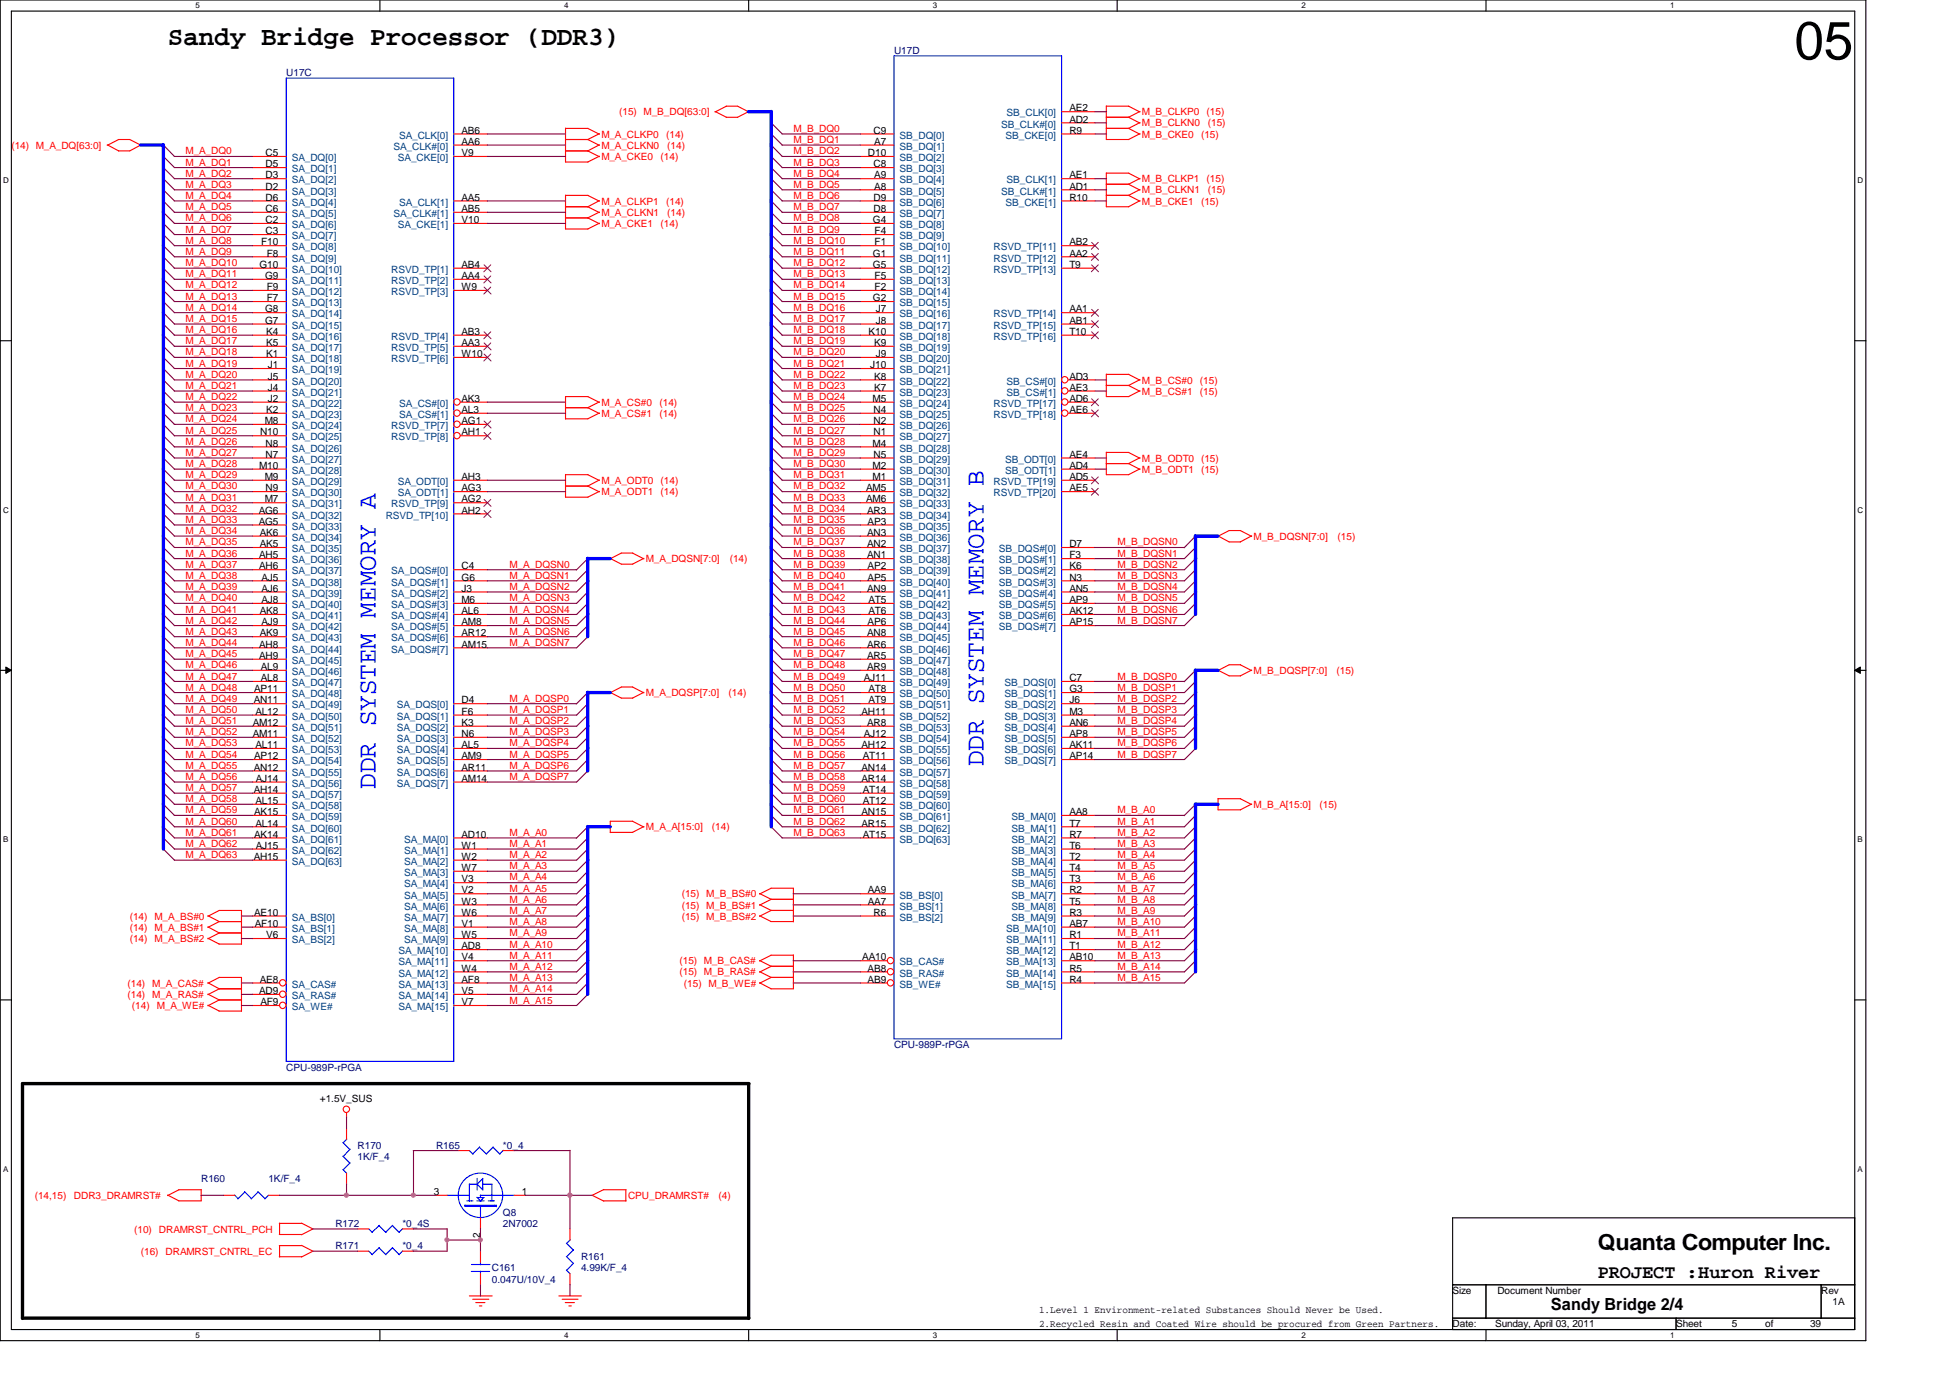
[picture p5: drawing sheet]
<svg xmlns="http://www.w3.org/2000/svg" width="297mm" height="210mm" viewBox="0 0 297 210" stroke-linecap="round" stroke-linejoin="round" font-family="sans-serif">
<defs><g id="words">
<text font-size="8.2" x="273.3" y="9">05</text>
<text font-size="4.1" x="25.6" y="6.8">Sandy Bridge Processor (DDR3)</text>
<g font-size="4.1" fill="#00f">
<text x="149.9" y="116.8" transform="rotate(-90 149.9 116.8)">DDR SYSTEM MEMORY B</text>
<text x="57.3" y="120.1" transform="rotate(-90 57.3 120.1)">DDR SYSTEM MEMORY A</text>
</g>
<text font-size="3.4" x="243.4" y="190.4">Quanta Computer Inc.</text>
<text font-size="2.9" x="243.4" y="194.7">PROJECT :Huron River</text>
<text font-size="2.5" x="236.3" y="199.6">Sandy Bridge 2/4</text>
<g font-size="1.5" fill="#000080">
<text x="43.6" y="11.6">U17C</text>
<text x="136.2" y="8.2">U17D</text>
<text x="136.2" y="159.6">CPU-989P-rPGA</text>
<text x="43.6" y="163.1">CPU-989P-rPGA</text>
<text x="54.5" y="175">R170</text>
<text x="54.5" y="176.7">1K/F_4</text>
<text x="66.4" y="175">R165</text>
<text x="76.6" y="175">*0_4</text>
<text x="30.6" y="180.1">R160</text>
<text x="40.9" y="180.1">1K/F_4</text>
<text x="76.6" y="185.2">Q8</text>
<text x="51.1" y="186.9">R172</text>
<text x="51.1" y="190.3">R171</text>
<text x="61.3" y="186.9">*0_4S</text>
<text x="61.3" y="190.3">*0_4</text>
<text x="76.6" y="186.9">2N7002</text>
<text x="88.5" y="192">R161</text>
<text x="74.9" y="193.7">C161</text>
<text x="74.9" y="195.4">0.047U/10V_4</text>
<text x="88.5" y="193.7">4.99K/F_4</text>
</g>
<g font-size="1.5" fill="#f00">
<text x="94.3" y="17.6">(15) M_B_DQ[63:0]</text>
<text x="173.9" y="17.6">M_B_CLKP0</text>
<text x="183.8" y="17.6">(15)</text>
<text x="1.7" y="22.6">(14) M_A_DQ[63:0]</text>
<text x="28.3" y="23.5">M_A_DQ0</text>
<text x="91.6" y="21">M_A_CLKP0</text>
<text x="91.6" y="22.6">M_A_CLKN0</text>
<text x="101.5" y="21">(14)</text>
<text x="101.6" y="22.6">(14)</text>
<text x="120.9" y="23.5">M_B_DQ2</text>
<text x="120.9" y="20.1">M_B_DQ0</text>
<text x="120.9" y="21.8">M_B_DQ1</text>
<text x="173.9" y="21">M_B_CKE0</text>
<text x="173.9" y="19.3">M_B_CLKN0</text>
<text x="183" y="21">(15)</text>
<text x="184" y="19.3">(15)</text>
<text x="28.3" y="25.2">M_A_DQ1</text>
<text x="28.3" y="26.9">M_A_DQ2</text>
<text x="28.3" y="28.6">M_A_DQ3</text>
<text x="91.6" y="24.4">M_A_CKE0</text>
<text x="100.6" y="24.4">(14)</text>
<text x="120.9" y="25.2">M_B_DQ3</text>
<text x="120.9" y="26.9">M_B_DQ4</text>
<text x="120.9" y="28.6">M_B_DQ5</text>
<text x="173.9" y="29.5">M_B_CLKN1</text>
<text x="173.9" y="27.8">M_B_CLKP1</text>
<text x="183.8" y="27.8">(15)</text>
<text x="184" y="29.5">(15)</text>
<text x="28.3" y="30.3">M_A_DQ4</text>
<text x="28.3" y="32">M_A_DQ5</text>
<text x="28.3" y="33.7">M_A_DQ6</text>
<text x="28.3" y="35.4">M_A_DQ7</text>
<text x="91.6" y="34.6">M_A_CKE1</text>
<text x="91.6" y="31.2">M_A_CLKP1</text>
<text x="91.6" y="32.9">M_A_CLKN1</text>
<text x="100.6" y="34.6">(14)</text>
<text x="101.5" y="31.2">(14)</text>
<text x="101.6" y="32.9">(14)</text>
<text x="120.9" y="30.3">M_B_DQ6</text>
<text x="120.9" y="32">M_B_DQ7</text>
<text x="120.9" y="33.7">M_B_DQ8</text>
<text x="120.9" y="35.4">M_B_DQ9</text>
<text x="173.9" y="31.2">M_B_CKE1</text>
<text x="183" y="31.2">(15)</text>
<text x="28.3" y="40.5">M_A_DQ10</text>
<text x="28.3" y="37.1">M_A_DQ8</text>
<text x="28.3" y="38.8">M_A_DQ9</text>
<text x="120.9" y="37.1">M_B_DQ10</text>
<text x="120.9" y="38.8">M_B_DQ11</text>
<text x="120.9" y="40.5">M_B_DQ12</text>
<text x="28.3" y="42.2">M_A_DQ11</text>
<text x="28.3" y="45.6">M_A_DQ13</text>
<text x="28.3" y="43.9">M_A_DQ12</text>
<text x="28.3" y="47.3">M_A_DQ14</text>
<text x="120.9" y="42.2">M_B_DQ13</text>
<text x="120.9" y="45.6">M_B_DQ15</text>
<text x="120.9" y="43.9">M_B_DQ14</text>
<text x="120.9" y="47.3">M_B_DQ16</text>
<text x="28.3" y="49">M_A_DQ15</text>
<text x="28.3" y="50.8">M_A_DQ16</text>
<text x="28.3" y="52.5">M_A_DQ17</text>
<text x="120.9" y="50.8">M_B_DQ18</text>
<text x="120.9" y="52.5">M_B_DQ19</text>
<text x="120.9" y="49">M_B_DQ17</text>
<text x="28.3" y="54.1">M_A_DQ18</text>
<text x="28.3" y="55.8">M_A_DQ19</text>
<text x="28.3" y="59.3">M_A_DQ21</text>
<text x="28.3" y="57.5">M_A_DQ20</text>
<text x="120.9" y="55.8">M_B_DQ21</text>
<text x="120.9" y="54.1">M_B_DQ20</text>
<text x="120.9" y="59.3">M_B_DQ23</text>
<text x="120.9" y="57.5">M_B_DQ22</text>
<text x="173.9" y="58.4">M_B_CS#0</text>
<text x="182.8" y="58.4">(15)</text>
<text x="28.3" y="61">M_A_DQ22</text>
<text x="28.3" y="62.7">M_A_DQ23</text>
<text x="28.3" y="64.3">M_A_DQ24</text>
<text x="91.6" y="61.8">M_A_CS#0</text>
<text x="91.6" y="63.5">M_A_CS#1</text>
<text x="100.5" y="61.8">(14)</text>
<text x="100.5" y="63.5">(14)</text>
<text x="120.9" y="62.7">M_B_DQ25</text>
<text x="120.9" y="61">M_B_DQ24</text>
<text x="120.9" y="64.3">M_B_DQ26</text>
<text x="173.9" y="60.1">M_B_CS#1</text>
<text x="182.8" y="60.1">(15)</text>
<text x="28.3" y="71.2">M_A_DQ28</text>
<text x="28.3" y="69.5">M_A_DQ27</text>
<text x="28.3" y="67.8">M_A_DQ26</text>
<text x="28.3" y="66">M_A_DQ25</text>
<text x="120.9" y="71.2">M_B_DQ30</text>
<text x="120.9" y="67.8">M_B_DQ28</text>
<text x="120.9" y="69.5">M_B_DQ29</text>
<text x="120.9" y="66">M_B_DQ27</text>
<text x="173.9" y="70.3">M_B_ODT0 (15)</text>
<text x="28.3" y="76.3">M_A_DQ31</text>
<text x="28.3" y="74.5">M_A_DQ30</text>
<text x="28.3" y="72.9">M_A_DQ29</text>
<text x="28.3" y="78">M_A_DQ32</text>
<text x="91.6" y="73.7">M_A_ODT0</text>
<text x="91.6" y="75.4">M_A_ODT1</text>
<text x="100.6" y="73.7">(14)</text>
<text x="100.6" y="75.4">(14)</text>
<text x="120.9" y="78">M_B_DQ34</text>
<text x="120.9" y="74.5">M_B_DQ32</text>
<text x="120.9" y="76.3">M_B_DQ33</text>
<text x="120.9" y="72.9">M_B_DQ31</text>
<text x="173.9" y="72">M_B_ODT1 (15)</text>
<text x="28.3" y="81.4">M_A_DQ34</text>
<text x="28.3" y="83.1">M_A_DQ35</text>
<text x="28.3" y="79.7">M_A_DQ33</text>
<text x="120.9" y="79.7">M_B_DQ35</text>
<text x="120.9" y="83.1">M_B_DQ37</text>
<text x="120.9" y="81.4">M_B_DQ36</text>
<text x="170.2" y="83.1">M_B_DQSN0</text>
<text x="191" y="82.2">M_B_DQSN[7:0]</text>
<text x="203.7" y="82.2">(15)</text>
<text x="28.3" y="86.5">M_A_DQ37</text>
<text x="28.3" y="84.8">M_A_DQ36</text>
<text x="28.3" y="88.2">M_A_DQ38</text>
<text x="28.3" y="89.9">M_A_DQ39</text>
<text x="77.6" y="88.2">M_A_DQSN1</text>
<text x="77.6" y="86.5">M_A_DQSN0</text>
<text x="77.6" y="89.9">M_A_DQSN2</text>
<text x="98.4" y="85.6">M_A_DQSN[7:0]</text>
<text x="111.2" y="85.6">(14)</text>
<text x="120.9" y="86.5">M_B_DQ39</text>
<text x="120.9" y="84.8">M_B_DQ38</text>
<text x="120.9" y="89.9">M_B_DQ41</text>
<text x="120.9" y="88.2">M_B_DQ40</text>
<text x="170.2" y="84.8">M_B_DQSN1</text>
<text x="170.2" y="88.2">M_B_DQSN3</text>
<text x="170.2" y="86.5">M_B_DQSN2</text>
<text x="170.2" y="89.9">M_B_DQSN4</text>
<text x="28.3" y="91.6">M_A_DQ40</text>
<text x="28.3" y="95">M_A_DQ42</text>
<text x="28.3" y="93.3">M_A_DQ41</text>
<text x="77.6" y="91.6">M_A_DQSN3</text>
<text x="77.6" y="95">M_A_DQSN5</text>
<text x="77.6" y="93.3">M_A_DQSN4</text>
<text x="120.9" y="95">M_B_DQ44</text>
<text x="120.9" y="93.3">M_B_DQ43</text>
<text x="120.9" y="91.6">M_B_DQ42</text>
<text x="170.2" y="91.6">M_B_DQSN5</text>
<text x="170.2" y="93.3">M_B_DQSN6</text>
<text x="170.2" y="95">M_B_DQSN7</text>
<text x="28.3" y="101.8">M_A_DQ46</text>
<text x="28.3" y="98.4">M_A_DQ44</text>
<text x="28.3" y="100.1">M_A_DQ45</text>
<text x="28.3" y="96.7">M_A_DQ43</text>
<text x="77.6" y="96.7">M_A_DQSN6</text>
<text x="77.6" y="98.4">M_A_DQSN7</text>
<text x="120.9" y="98.4">M_B_DQ46</text>
<text x="120.9" y="100.1">M_B_DQ47</text>
<text x="120.9" y="96.7">M_B_DQ45</text>
<text x="120.9" y="101.8">M_B_DQ48</text>
<text x="28.3" y="103.5">M_A_DQ47</text>
<text x="28.3" y="106.9">M_A_DQ49</text>
<text x="28.3" y="105.2">M_A_DQ48</text>
<text x="77.6" y="106.9">M_A_DQSP0</text>
<text x="98.4" y="106">M_A_DQSP[7:0]</text>
<text x="111" y="106">(14)</text>
<text x="120.9" y="106.9">M_B_DQ51</text>
<text x="120.9" y="105.2">M_B_DQ50</text>
<text x="120.9" y="103.5">M_B_DQ49</text>
<text x="170.2" y="105.2">M_B_DQSP1</text>
<text x="170.2" y="103.5">M_B_DQSP0</text>
<text x="170.2" y="106.9">M_B_DQSP2</text>
<text x="191" y="102.7">M_B_DQSP[7:0]</text>
<text x="203.6" y="102.7">(15)</text>
<text x="28.3" y="112">M_A_DQ52</text>
<text x="28.3" y="113.7">M_A_DQ53</text>
<text x="28.3" y="110.3">M_A_DQ51</text>
<text x="28.3" y="108.6">M_A_DQ50</text>
<text x="77.6" y="108.6">M_A_DQSP1</text>
<text x="77.6" y="110.3">M_A_DQSP2</text>
<text x="77.6" y="112">M_A_DQSP3</text>
<text x="77.6" y="113.7">M_A_DQSP4</text>
<text x="120.9" y="110.3">M_B_DQ53</text>
<text x="120.9" y="112">M_B_DQ54</text>
<text x="120.9" y="113.7">M_B_DQ55</text>
<text x="120.9" y="108.6">M_B_DQ52</text>
<text x="170.2" y="108.6">M_B_DQSP3</text>
<text x="170.2" y="112">M_B_DQSP5</text>
<text x="170.2" y="113.7">M_B_DQSP6</text>
<text x="170.2" y="110.3">M_B_DQSP4</text>
<text x="28.3" y="115.4">M_A_DQ54</text>
<text x="28.3" y="118.8">M_A_DQ56</text>
<text x="28.3" y="117.1">M_A_DQ55</text>
<text x="77.6" y="117.1">M_A_DQSP6</text>
<text x="77.6" y="115.4">M_A_DQSP5</text>
<text x="77.6" y="118.8">M_A_DQSP7</text>
<text x="120.9" y="115.4">M_B_DQ56</text>
<text x="120.9" y="117.1">M_B_DQ57</text>
<text x="120.9" y="118.8">M_B_DQ58</text>
<text x="170.2" y="115.4">M_B_DQSP7</text>
<text x="28.3" y="122.2">M_A_DQ58</text>
<text x="28.3" y="123.9">M_A_DQ59</text>
<text x="28.3" y="125.6">M_A_DQ60</text>
<text x="28.3" y="120.5">M_A_DQ57</text>
<text x="120.9" y="125.6">M_B_DQ62</text>
<text x="120.9" y="120.5">M_B_DQ59</text>
<text x="120.9" y="123.9">M_B_DQ61</text>
<text x="120.9" y="122.2">M_B_DQ60</text>
<text x="170.2" y="125.6">M_B_A1</text>
<text x="170.2" y="123.9">M_B_A0</text>
<text x="191" y="123.1">M_B_A[15:0]</text>
<text x="201" y="123.1">(15)</text>
<text x="28.3" y="127.3">M_A_DQ61</text>
<text x="28.3" y="129">M_A_DQ62</text>
<text x="28.3" y="130.7">M_A_DQ63</text>
<text x="77.6" y="127.3">M_A_A0</text>
<text x="77.6" y="129">M_A_A1</text>
<text x="77.6" y="130.7">M_A_A2</text>
<text x="98.4" y="126.5">M_A_A[15:0]</text>
<text x="108.5" y="126.5">(14)</text>
<text x="120.9" y="127.3">M_B_DQ63</text>
<text x="170.2" y="127.3">M_B_A2</text>
<text x="170.2" y="129">M_B_A3</text>
<text x="170.2" y="130.7">M_B_A4</text>
<text x="77.6" y="132.4">M_A_A3</text>
<text x="77.6" y="135.8">M_A_A5</text>
<text x="77.6" y="137.5">M_A_A6</text>
<text x="77.6" y="134.1">M_A_A4</text>
<text x="103.8" y="136.7">(15) M_B_BS#0</text>
<text x="170.2" y="137.5">M_B_A8</text>
<text x="170.2" y="132.4">M_B_A5</text>
<text x="170.2" y="134.1">M_B_A6</text>
<text x="170.2" y="135.8">M_B_A7</text>
<text x="19.8" y="140.1">(14) M_A_BS#0</text>
<text x="19.8" y="141.8">(14) M_A_BS#1</text>
<text x="19.8" y="143.5">(14) M_A_BS#2</text>
<text x="77.6" y="139.2">M_A_A7</text>
<text x="77.6" y="142.6">M_A_A9</text>
<text x="77.6" y="140.9">M_A_A8</text>
<text x="103.8" y="138.4">(15) M_B_BS#1</text>
<text x="103.8" y="140.1">(15) M_B_BS#2</text>
<text x="170.2" y="139.2">M_B_A9</text>
<text x="170.2" y="140.9">M_B_A10</text>
<text x="170.2" y="142.6">M_B_A11</text>
<text x="77.6" y="144.4">M_A_A10</text>
<text x="77.6" y="146">M_A_A11</text>
<text x="77.6" y="147.7">M_A_A12</text>
<text x="77.6" y="149.4">M_A_A13</text>
<text x="103.5" y="148.6">(15) M_B_RAS#</text>
<text x="103.5" y="146.9">(15) M_B_CAS#</text>
<text x="170.2" y="144.4">M_B_A12</text>
<text x="170.2" y="149.4">M_B_A15</text>
<text x="170.2" y="147.7">M_B_A14</text>
<text x="170.2" y="146">M_B_A13</text>
<text x="19.4" y="150.3">(14) M_A_CAS#</text>
<text x="19.4" y="152">(14) M_A_RAS#</text>
<text x="20.1" y="153.7">(14) M_A_WE#</text>
<text x="77.6" y="152.9">M_A_A15</text>
<text x="77.6" y="151.1">M_A_A14</text>
<text x="104.2" y="150.3">(15) M_B_WE#</text>
<text x="5.3" y="182.6">(14,15)</text>
<text x="11.3" y="182.6">DDR3_DRAMRST#</text>
<text x="95.7" y="182.6">CPU_DRAMRST#</text>
<text x="109.5" y="182.6">(4)</text>
<text x="20.4" y="187.7">(10) DRAMRST_CNTRL_PCH</text>
<text x="21.5" y="191.1">(16) DRAMRST_CNTRL_EC</text>
</g>
<g font-size="1.5" fill="#004080">
<text x="153.3" y="17.7">SB_CLK[0]</text>
<text x="59.9" y="22.8">SA_CLK#[0]</text>
<text x="60.8" y="21.1">SA_CLK[0]</text>
<text x="137" y="21.1">SB_DQ[0]</text>
<text x="137" y="22.8">SB_DQ[1]</text>
<text x="152.5" y="19.4">SB_CLK#[0]</text>
<text x="153.2" y="21.1">SB_CKE[0]</text>
<text x="44.4" y="24.6">SA_DQ[0]</text>
<text x="44.4" y="26.2">SA_DQ[1]</text>
<text x="44.4" y="27.9">SA_DQ[2]</text>
<text x="44.4" y="29.6">SA_DQ[3]</text>
<text x="60.6" y="24.6">SA_CKE[0]</text>
<text x="137" y="24.6">SB_DQ[2]</text>
<text x="137" y="26.2">SB_DQ[3]</text>
<text x="137" y="27.9">SB_DQ[4]</text>
<text x="137" y="29.6">SB_DQ[5]</text>
<text x="152.5" y="29.6">SB_CLK#[1]</text>
<text x="153.3" y="27.9">SB_CLK[1]</text>
<text x="44.4" y="31.3">SA_DQ[4]</text>
<text x="44.4" y="33.1">SA_DQ[5]</text>
<text x="44.4" y="34.8">SA_DQ[6]</text>
<text x="59.9" y="33.1">SA_CLK#[1]</text>
<text x="60.6" y="34.8">SA_CKE[1]</text>
<text x="60.8" y="31.3">SA_CLK[1]</text>
<text x="137" y="31.3">SB_DQ[6]</text>
<text x="137" y="33.1">SB_DQ[7]</text>
<text x="137" y="34.8">SB_DQ[8]</text>
<text x="153.2" y="31.3">SB_CKE[1]</text>
<text x="44.4" y="36.4">SA_DQ[7]</text>
<text x="44.4" y="38.1">SA_DQ[8]</text>
<text x="44.4" y="39.8">SA_DQ[9]</text>
<text x="44.4" y="41.6">SA_DQ[10]</text>
<text x="59.6" y="41.6">RSVD_TP[1]</text>
<text x="137" y="36.4">SB_DQ[9]</text>
<text x="137" y="38.1">SB_DQ[10]</text>
<text x="137" y="39.8">SB_DQ[11]</text>
<text x="137" y="41.6">SB_DQ[12]</text>
<text x="151.3" y="38.1">RSVD_TP[11]</text>
<text x="151.3" y="39.8">RSVD_TP[12]</text>
<text x="151.3" y="41.6">RSVD_TP[13]</text>
<text x="44.4" y="43.3">SA_DQ[11]</text>
<text x="44.4" y="45">SA_DQ[12]</text>
<text x="44.4" y="46.7">SA_DQ[13]</text>
<text x="59.6" y="43.3">RSVD_TP[2]</text>
<text x="59.6" y="45">RSVD_TP[3]</text>
<text x="137" y="43.3">SB_DQ[13]</text>
<text x="137" y="45">SB_DQ[14]</text>
<text x="137" y="46.7">SB_DQ[15]</text>
<text x="44.4" y="48.3">SA_DQ[14]</text>
<text x="44.4" y="50.1">SA_DQ[15]</text>
<text x="44.4" y="51.8">SA_DQ[16]</text>
<text x="44.4" y="53.5">SA_DQ[17]</text>
<text x="59.6" y="51.8">RSVD_TP[4]</text>
<text x="59.6" y="53.5">RSVD_TP[5]</text>
<text x="137" y="48.3">SB_DQ[16]</text>
<text x="137" y="50.1">SB_DQ[17]</text>
<text x="137" y="51.8">SB_DQ[18]</text>
<text x="137" y="53.5">SB_DQ[19]</text>
<text x="151.3" y="48.3">RSVD_TP[14]</text>
<text x="151.3" y="50.1">RSVD_TP[15]</text>
<text x="151.3" y="51.8">RSVD_TP[16]</text>
<text x="44.4" y="55.2">SA_DQ[18]</text>
<text x="44.4" y="56.9">SA_DQ[19]</text>
<text x="44.4" y="58.6">SA_DQ[20]</text>
<text x="59.6" y="55.2">RSVD_TP[6]</text>
<text x="137" y="55.2">SB_DQ[20]</text>
<text x="137" y="56.9">SB_DQ[21]</text>
<text x="137" y="58.6">SB_DQ[22]</text>
<text x="153.3" y="58.6">SB_CS#[0]</text>
<text x="44.4" y="60.3">SA_DQ[21]</text>
<text x="44.4" y="62">SA_DQ[22]</text>
<text x="44.4" y="63.7">SA_DQ[23]</text>
<text x="44.4" y="65.4">SA_DQ[24]</text>
<text x="59.6" y="65.4">RSVD_TP[7]</text>
<text x="60.8" y="62">SA_CS#[0]</text>
<text x="60.8" y="63.7">SA_CS#[1]</text>
<text x="137" y="60.3">SB_DQ[23]</text>
<text x="137" y="62">SB_DQ[24]</text>
<text x="137" y="63.7">SB_DQ[25]</text>
<text x="137" y="65.4">SB_DQ[26]</text>
<text x="151.3" y="62">RSVD_TP[17]</text>
<text x="151.3" y="63.7">RSVD_TP[18]</text>
<text x="153.3" y="60.3">SB_CS#[1]</text>
<text x="44.4" y="67.1">SA_DQ[25]</text>
<text x="44.4" y="68.8">SA_DQ[26]</text>
<text x="44.4" y="70.5">SA_DQ[27]</text>
<text x="59.6" y="67.1">RSVD_TP[8]</text>
<text x="137" y="67.1">SB_DQ[27]</text>
<text x="137" y="68.8">SB_DQ[28]</text>
<text x="137" y="70.5">SB_DQ[29]</text>
<text x="153.1" y="70.5">SB_ODT[0]</text>
<text x="44.4" y="72.2">SA_DQ[28]</text>
<text x="44.4" y="73.9">SA_DQ[29]</text>
<text x="44.4" y="75.6">SA_DQ[30]</text>
<text x="44.4" y="77.3">SA_DQ[31]</text>
<text x="59.6" y="77.3">RSVD_TP[9]</text>
<text x="60.6" y="73.9">SA_ODT[0]</text>
<text x="60.6" y="75.6">SA_ODT[1]</text>
<text x="137" y="72.2">SB_DQ[30]</text>
<text x="137" y="73.9">SB_DQ[31]</text>
<text x="137" y="75.6">SB_DQ[32]</text>
<text x="137" y="77.3">SB_DQ[33]</text>
<text x="151.3" y="73.9">RSVD_TP[19]</text>
<text x="151.3" y="75.6">RSVD_TP[20]</text>
<text x="153.1" y="72.2">SB_ODT[1]</text>
<text x="44.4" y="79">SA_DQ[32]</text>
<text x="44.4" y="80.7">SA_DQ[33]</text>
<text x="44.4" y="82.4">SA_DQ[34]</text>
<text x="58.8" y="79">RSVD_TP[10]</text>
<text x="137" y="79">SB_DQ[34]</text>
<text x="137" y="80.7">SB_DQ[35]</text>
<text x="137" y="82.4">SB_DQ[36]</text>
<text x="44.4" y="84.1">SA_DQ[35]</text>
<text x="44.4" y="85.8">SA_DQ[36]</text>
<text x="44.4" y="87.5">SA_DQ[37]</text>
<text x="44.4" y="89.2">SA_DQ[38]</text>
<text x="59.6" y="87.5">SA_DQS#[0]</text>
<text x="59.6" y="89.2">SA_DQS#[1]</text>
<text x="137" y="84.1">SB_DQ[37]</text>
<text x="137" y="85.8">SB_DQ[38]</text>
<text x="137" y="87.5">SB_DQ[39]</text>
<text x="137" y="89.2">SB_DQ[40]</text>
<text x="152.1" y="84.1">SB_DQS#[0]</text>
<text x="152.1" y="85.8">SB_DQS#[1]</text>
<text x="152.1" y="87.5">SB_DQS#[2]</text>
<text x="152.1" y="89.2">SB_DQS#[3]</text>
<text x="44.4" y="90.9">SA_DQ[39]</text>
<text x="44.4" y="92.6">SA_DQ[40]</text>
<text x="44.4" y="94.3">SA_DQ[41]</text>
<text x="59.6" y="90.9">SA_DQS#[2]</text>
<text x="59.6" y="92.6">SA_DQS#[3]</text>
<text x="59.6" y="94.3">SA_DQS#[4]</text>
<text x="137" y="90.9">SB_DQ[41]</text>
<text x="137" y="92.6">SB_DQ[42]</text>
<text x="137" y="94.3">SB_DQ[43]</text>
<text x="152.1" y="90.9">SB_DQS#[4]</text>
<text x="152.1" y="92.6">SB_DQS#[5]</text>
<text x="152.1" y="94.3">SB_DQS#[6]</text>
<text x="44.4" y="96">SA_DQ[42]</text>
<text x="44.4" y="97.7">SA_DQ[43]</text>
<text x="44.4" y="99.4">SA_DQ[44]</text>
<text x="44.4" y="101.1">SA_DQ[45]</text>
<text x="59.6" y="96">SA_DQS#[5]</text>
<text x="59.6" y="97.7">SA_DQS#[6]</text>
<text x="59.6" y="99.4">SA_DQS#[7]</text>
<text x="137" y="96">SB_DQ[44]</text>
<text x="137" y="97.7">SB_DQ[45]</text>
<text x="137" y="99.4">SB_DQ[46]</text>
<text x="137" y="101.1">SB_DQ[47]</text>
<text x="152.1" y="96">SB_DQS#[7]</text>
<text x="44.4" y="102.8">SA_DQ[46]</text>
<text x="44.4" y="104.5">SA_DQ[47]</text>
<text x="44.4" y="106.2">SA_DQ[48]</text>
<text x="44.4" y="107.9">SA_DQ[49]</text>
<text x="60.4" y="107.9">SA_DQS[0]</text>
<text x="137" y="102.8">SB_DQ[48]</text>
<text x="137" y="104.5">SB_DQ[49]</text>
<text x="137" y="106.2">SB_DQ[50]</text>
<text x="137" y="107.9">SB_DQ[51]</text>
<text x="153" y="104.5">SB_DQS[0]</text>
<text x="153" y="106.2">SB_DQS[1]</text>
<text x="153" y="107.9">SB_DQS[2]</text>
<text x="44.4" y="109.6">SA_DQ[50]</text>
<text x="44.4" y="111.3">SA_DQ[51]</text>
<text x="44.4" y="113">SA_DQ[52]</text>
<text x="60.4" y="109.6">SA_DQS[1]</text>
<text x="60.4" y="111.3">SA_DQS[2]</text>
<text x="60.4" y="113">SA_DQS[3]</text>
<text x="137" y="109.6">SB_DQ[52]</text>
<text x="137" y="111.3">SB_DQ[53]</text>
<text x="137" y="113">SB_DQ[54]</text>
<text x="153" y="111.3">SB_DQS[4]</text>
<text x="153" y="113">SB_DQS[5]</text>
<text x="153" y="109.6">SB_DQS[3]</text>
<text x="44.4" y="114.7">SA_DQ[53]</text>
<text x="44.4" y="116.4">SA_DQ[54]</text>
<text x="44.4" y="118.2">SA_DQ[55]</text>
<text x="44.4" y="119.8">SA_DQ[56]</text>
<text x="60.4" y="114.7">SA_DQS[4]</text>
<text x="60.4" y="116.4">SA_DQS[5]</text>
<text x="60.4" y="118.2">SA_DQS[6]</text>
<text x="60.4" y="119.8">SA_DQS[7]</text>
<text x="137" y="114.7">SB_DQ[55]</text>
<text x="137" y="116.4">SB_DQ[56]</text>
<text x="137" y="118.2">SB_DQ[57]</text>
<text x="137" y="119.8">SB_DQ[58]</text>
<text x="153" y="114.7">SB_DQS[6]</text>
<text x="153" y="116.4">SB_DQS[7]</text>
<text x="44.4" y="121.5">SA_DQ[57]</text>
<text x="44.4" y="123.2">SA_DQ[58]</text>
<text x="44.4" y="124.9">SA_DQ[59]</text>
<text x="137" y="121.5">SB_DQ[59]</text>
<text x="137" y="123.2">SB_DQ[60]</text>
<text x="137" y="124.9">SB_DQ[61]</text>
<text x="154.1" y="124.9">SB_MA[0]</text>
<text x="44.4" y="126.7">SA_DQ[60]</text>
<text x="44.4" y="128.4">SA_DQ[61]</text>
<text x="44.4" y="130">SA_DQ[62]</text>
<text x="44.4" y="131.7">SA_DQ[63]</text>
<text x="61.5" y="128.4">SA_MA[0]</text>
<text x="61.5" y="130">SA_MA[1]</text>
<text x="61.5" y="131.7">SA_MA[2]</text>
<text x="137" y="126.7">SB_DQ[62]</text>
<text x="137" y="128.4">SB_DQ[63]</text>
<text x="154.1" y="126.7">SB_MA[1]</text>
<text x="154.1" y="128.4">SB_MA[2]</text>
<text x="154.1" y="130">SB_MA[3]</text>
<text x="154.1" y="131.7">SB_MA[4]</text>
<text x="61.5" y="133.4">SA_MA[3]</text>
<text x="61.5" y="135.2">SA_MA[4]</text>
<text x="61.5" y="136.9">SA_MA[5]</text>
<text x="137" y="136.9">SB_BS[0]</text>
<text x="154.1" y="133.4">SB_MA[5]</text>
<text x="154.1" y="135.2">SB_MA[6]</text>
<text x="154.1" y="136.9">SB_MA[7]</text>
<text x="44.4" y="140.3">SA_BS[0]</text>
<text x="44.4" y="141.9">SA_BS[1]</text>
<text x="44.4" y="143.7">SA_BS[2]</text>
<text x="61.5" y="138.6">SA_MA[6]</text>
<text x="61.5" y="140.3">SA_MA[7]</text>
<text x="61.5" y="141.9">SA_MA[8]</text>
<text x="61.5" y="143.7">SA_MA[9]</text>
<text x="137" y="138.6">SB_BS[1]</text>
<text x="137" y="140.3">SB_BS[2]</text>
<text x="153.2" y="141.9">SB_MA[10]</text>
<text x="153.2" y="143.7">SB_MA[11]</text>
<text x="154.1" y="138.6">SB_MA[8]</text>
<text x="154.1" y="140.3">SB_MA[9]</text>
<text x="60.7" y="145.4">SA_MA[10]</text>
<text x="60.7" y="147.1">SA_MA[11]</text>
<text x="60.7" y="148.8">SA_MA[12]</text>
<text x="137" y="147.1">SB_CAS#</text>
<text x="137" y="148.8">SB_RAS#</text>
<text x="153.2" y="145.4">SB_MA[12]</text>
<text x="153.2" y="147.1">SB_MA[13]</text>
<text x="153.2" y="148.8">SB_MA[14]</text>
<text x="44.4" y="150.5">SA_CAS#</text>
<text x="44.4" y="152.2">SA_RAS#</text>
<text x="44.4" y="153.9">SA_WE#</text>
<text x="60.7" y="150.5">SA_MA[13]</text>
<text x="60.7" y="152.2">SA_MA[14]</text>
<text x="60.7" y="153.9">SA_MA[15]</text>
<text x="137" y="150.5">SB_WE#</text>
<text x="153.2" y="150.5">SB_MA[15]</text>
</g>
<g font-size="1.5">
<text x="162.9" y="17">AE2</text>
<text x="40.5" y="23.8">C5</text>
<text x="70.3" y="20.4">AB6</text>
<text x="70.3" y="22.1">AA6</text>
<text x="70.3" y="23.8">V9</text>
<text x="132.2" y="23.8">D10</text>
<text x="133.1" y="20.4">C9</text>
<text x="133.2" y="22.1">A7</text>
<text x="162.9" y="18.7">AD2</text>
<text x="162.9" y="20.4">R9</text>
<text x="40.5" y="25.5">D5</text>
<text x="40.5" y="27.2">D3</text>
<text x="40.5" y="28.9">D2</text>
<text x="133.1" y="25.5">C8</text>
<text x="133.2" y="27.2">A9</text>
<text x="133.2" y="28.9">A8</text>
<text x="162.9" y="27.2">AE1</text>
<text x="162.9" y="28.9">AD1</text>
<text x="40.5" y="30.6">D6</text>
<text x="40.5" y="32.3">C6</text>
<text x="40.5" y="34">C2</text>
<text x="40.5" y="35.7">C3</text>
<text x="70.3" y="30.6">AA5</text>
<text x="70.3" y="32.3">AB5</text>
<text x="70.3" y="34">V10</text>
<text x="133" y="34">G4</text>
<text x="133.1" y="30.6">D9</text>
<text x="133.1" y="32.3">D8</text>
<text x="133.2" y="35.7">F4</text>
<text x="162.9" y="30.6">R10</text>
<text x="39.5" y="40.8">G10</text>
<text x="39.8" y="37.4">F10</text>
<text x="40.6" y="39.1">F8</text>
<text x="70.3" y="40.8">AB4</text>
<text x="133" y="39.1">G1</text>
<text x="133" y="40.8">G5</text>
<text x="133.2" y="37.4">F1</text>
<text x="162.9" y="37.4">AB2</text>
<text x="162.9" y="39.1">AA2</text>
<text x="162.9" y="40.8">T9</text>
<text x="40.4" y="42.5">G9</text>
<text x="40.4" y="47.6">G8</text>
<text x="40.6" y="44.2">F9</text>
<text x="40.6" y="45.9">F7</text>
<text x="70.3" y="42.5">AA4</text>
<text x="70.3" y="44.2">W9</text>
<text x="133" y="45.9">G2</text>
<text x="133.2" y="42.5">F5</text>
<text x="133.2" y="44.2">F2</text>
<text x="133.4" y="47.6">J7</text>
<text x="162.9" y="47.6">AA1</text>
<text x="40.4" y="49.3">G7</text>
<text x="40.6" y="51">K4</text>
<text x="40.6" y="52.7">K5</text>
<text x="70.3" y="51">AB3</text>
<text x="70.3" y="52.7">AA3</text>
<text x="132.3" y="51">K10</text>
<text x="133.1" y="52.7">K9</text>
<text x="133.4" y="49.3">J8</text>
<text x="162.9" y="49.3">AB1</text>
<text x="162.9" y="51">T10</text>
<text x="40.6" y="54.4">K1</text>
<text x="40.8" y="56.1">J1</text>
<text x="40.8" y="57.8">J5</text>
<text x="40.8" y="59.5">J4</text>
<text x="70.3" y="54.4">W10</text>
<text x="132.5" y="56.1">J10</text>
<text x="133.1" y="57.8">K8</text>
<text x="133.1" y="59.5">K7</text>
<text x="133.4" y="54.4">J9</text>
<text x="162.9" y="57.8">AD3</text>
<text x="162.9" y="59.5">AE3</text>
<text x="40.3" y="64.6">M8</text>
<text x="40.6" y="62.9">K2</text>
<text x="40.8" y="61.2">J2</text>
<text x="70.3" y="61.2">AK3</text>
<text x="70.3" y="62.9">AL3</text>
<text x="70.3" y="64.6">AG1</text>
<text x="132.9" y="61.2">M5</text>
<text x="133.1" y="62.9">N4</text>
<text x="133.1" y="64.6">N2</text>
<text x="162.9" y="61.2">AD6</text>
<text x="162.9" y="62.9">AE6</text>
<text x="39.5" y="71.4">M10</text>
<text x="39.6" y="66.3">N10</text>
<text x="40.5" y="68">N8</text>
<text x="40.5" y="69.7">N7</text>
<text x="70.3" y="66.3">AH1</text>
<text x="132.9" y="68">M4</text>
<text x="132.9" y="71.4">M2</text>
<text x="133.1" y="66.3">N1</text>
<text x="133.1" y="69.7">N5</text>
<text x="162.9" y="69.7">AE4</text>
<text x="162.9" y="71.4">AD4</text>
<text x="40.3" y="73.1">M9</text>
<text x="40.3" y="76.5">M7</text>
<text x="40.5" y="74.8">N9</text>
<text x="70.3" y="73.1">AH3</text>
<text x="70.3" y="74.8">AG3</text>
<text x="70.3" y="76.5">AG2</text>
<text x="131.9" y="74.8">AM5</text>
<text x="131.9" y="76.5">AM6</text>
<text x="132.9" y="73.1">M1</text>
<text x="162.9" y="73.1">AD5</text>
<text x="162.9" y="74.8">AE5</text>
<text x="39.4" y="78.2">AG6</text>
<text x="39.4" y="79.9">AG5</text>
<text x="39.6" y="81.6">AK6</text>
<text x="39.6" y="83.4">AK5</text>
<text x="70.3" y="78.2">AH2</text>
<text x="132.1" y="78.2">AR3</text>
<text x="132.1" y="81.6">AN3</text>
<text x="132.1" y="83.4">AN2</text>
<text x="132.2" y="79.9">AP3</text>
<text x="162.9" y="83.4">D7</text>
<text x="39.5" y="85">AH5</text>
<text x="39.5" y="86.7">AH6</text>
<text x="39.8" y="88.4">AJ5</text>
<text x="70.3" y="86.7">C4</text>
<text x="70.3" y="88.4">G6</text>
<text x="132.1" y="85">AN1</text>
<text x="132.2" y="86.7">AP2</text>
<text x="132.2" y="88.4">AP5</text>
<text x="162.9" y="85">F3</text>
<text x="162.9" y="86.7">K6</text>
<text x="162.9" y="88.4">N3</text>
<text x="39.6" y="93.6">AK8</text>
<text x="39.8" y="90.1">AJ6</text>
<text x="39.8" y="91.9">AJ8</text>
<text x="39.8" y="95.2">AJ9</text>
<text x="70.3" y="90.1">J3</text>
<text x="70.3" y="91.9">M6</text>
<text x="70.3" y="93.6">AL6</text>
<text x="70.3" y="95.2">AM8</text>
<text x="132.1" y="90.1">AN9</text>
<text x="132.2" y="95.2">AP6</text>
<text x="132.3" y="91.9">AT5</text>
<text x="132.3" y="93.6">AT6</text>
<text x="162.9" y="90.1">AN5</text>
<text x="162.9" y="91.9">AP9</text>
<text x="162.9" y="93.6">AK12</text>
<text x="162.9" y="95.2">AP15</text>
<text x="39.5" y="98.6">AH8</text>
<text x="39.5" y="100.4">AH9</text>
<text x="39.6" y="96.9">AK9</text>
<text x="70.3" y="96.9">AR12</text>
<text x="70.3" y="98.6">AM15</text>
<text x="132.1" y="96.9">AN8</text>
<text x="132.1" y="98.6">AR6</text>
<text x="132.1" y="100.4">AR5</text>
<text x="38.6" y="107.1">AN11</text>
<text x="38.7" y="105.5">AP11</text>
<text x="39.7" y="102.1">AL9</text>
<text x="39.7" y="103.8">AL8</text>
<text x="70.3" y="107.1">D4</text>
<text x="131.6" y="103.8">AJ11</text>
<text x="132.1" y="102.1">AR9</text>
<text x="132.3" y="105.5">AT8</text>
<text x="132.3" y="107.1">AT9</text>
<text x="162.9" y="103.8">C7</text>
<text x="162.9" y="105.5">G3</text>
<text x="162.9" y="107.1">J6</text>
<text x="38.5" y="110.6">AM12</text>
<text x="38.5" y="112.3">AM11</text>
<text x="38.9" y="108.9">AL12</text>
<text x="38.9" y="114">AL11</text>
<text x="70.3" y="108.9">F6</text>
<text x="70.3" y="110.6">K3</text>
<text x="70.3" y="112.3">N6</text>
<text x="70.3" y="114">AL5</text>
<text x="131.2" y="108.9">AH11</text>
<text x="131.2" y="114">AH12</text>
<text x="131.6" y="112.3">AJ12</text>
<text x="132.1" y="110.6">AR8</text>
<text x="162.9" y="110.6">AN6</text>
<text x="162.9" y="112.3">AP8</text>
<text x="162.9" y="114">AK11</text>
<text x="162.9" y="108.9">M3</text>
<text x="38.6" y="117.4">AN12</text>
<text x="38.7" y="115.7">AP12</text>
<text x="39" y="119.1">AJ14</text>
<text x="70.3" y="115.7">AM9</text>
<text x="70.3" y="117.4">AR11</text>
<text x="70.3" y="119.1">AM14</text>
<text x="131.2" y="117.4">AN14</text>
<text x="131.2" y="119.1">AR14</text>
<text x="131.4" y="115.7">AT11</text>
<text x="162.9" y="115.7">AP14</text>
<text x="38.6" y="120.8">AH14</text>
<text x="38.7" y="124.2">AK15</text>
<text x="38.9" y="122.5">AL15</text>
<text x="38.9" y="125.9">AL14</text>
<text x="131.2" y="124.2">AN15</text>
<text x="131.2" y="125.9">AR15</text>
<text x="131.4" y="120.8">AT14</text>
<text x="131.4" y="122.5">AT12</text>
<text x="162.9" y="124.2">AA8</text>
<text x="162.9" y="125.9">T7</text>
<text x="38.6" y="131">AH15</text>
<text x="38.7" y="127.6">AK14</text>
<text x="39" y="129.3">AJ15</text>
<text x="70.3" y="127.6">AD10</text>
<text x="70.3" y="129.3">W1</text>
<text x="70.3" y="131">W2</text>
<text x="131.4" y="127.6">AT15</text>
<text x="162.9" y="127.6">R7</text>
<text x="162.9" y="129.3">T6</text>
<text x="162.9" y="131">T2</text>
<text x="70.3" y="132.7">W7</text>
<text x="70.3" y="134.4">V3</text>
<text x="70.3" y="136.1">V2</text>
<text x="70.3" y="137.8">W3</text>
<text x="132.2" y="136.1">AA9</text>
<text x="132.2" y="137.8">AA7</text>
<text x="162.9" y="132.7">T4</text>
<text x="162.9" y="134.4">T3</text>
<text x="162.9" y="136.1">R2</text>
<text x="162.9" y="137.8">T5</text>
<text x="38.7" y="139.5">AE10</text>
<text x="38.8" y="141.2">AF10</text>
<text x="40.6" y="142.9">V6</text>
<text x="70.3" y="139.5">W6</text>
<text x="70.3" y="141.2">V1</text>
<text x="70.3" y="142.9">W5</text>
<text x="133.1" y="139.5">R6</text>
<text x="162.9" y="139.5">R3</text>
<text x="162.9" y="141.2">AB7</text>
<text x="162.9" y="142.9">R1</text>
<text x="39.6" y="149.7">AE8</text>
<text x="70.3" y="144.6">AD8</text>
<text x="70.3" y="146.3">V4</text>
<text x="70.3" y="148">W4</text>
<text x="70.3" y="149.7">AF8</text>
<text x="131.4" y="146.3">AA10</text>
<text x="132.2" y="148">AB8</text>
<text x="132.2" y="149.7">AB9</text>
<text x="162.9" y="144.6">T1</text>
<text x="162.9" y="146.3">AB10</text>
<text x="162.9" y="148">R5</text>
<text x="162.9" y="149.7">R4</text>
<text x="39.5" y="151.4">AD9</text>
<text x="39.7" y="153.1">AF9</text>
<text x="70.3" y="151.4">V5</text>
<text x="70.3" y="153.1">V7</text>
<text x="48.7" y="167.8">+1.5V_SUS</text>
<text x="66.1" y="182">3</text>
<text x="79.5" y="182">1</text>
<text x="73.1" y="188.5" transform="rotate(-90 73.1 188.5)">2</text>
<text x="221.3" y="197.1">Size</text>
<text x="228.1" y="197.1">Document Number</text>
<text x="277.4" y="197.1">Rev</text>
<text x="158.3" y="200">1.Level 1 Environment-related Substances Should Never be Used.</text>
<text x="158.3" y="202.1">2.Recycled Resin and Coated Wire should be procured from Green Partners.</text>
<text x="221.3" y="202.2">Date:</text>
<text x="227.8" y="202.2">Sunday, April 03, 2011</text>
<text x="255.3" y="202.2">Sheet</text>
<text x="263.8" y="202.2">5</text>
<text x="268.9" y="202.2">of</text>
<text x="275.7" y="202.2">39</text>
<text x="279.1" y="198.8">1A</text>
</g>
<g font-size="1.2">
<text x="29.8" y="1.3">5</text>
<text x="85.9" y="1.3">4</text>
<text x="142.1" y="1.3">3</text>
<text x="198.2" y="1.3">2</text>
<text x="254.4" y="1.3">1</text>
<text x=".5" y="27.9">D</text>
<text x="283" y="27.9">D</text>
<text x=".5" y="78.1">C</text>
<text x="283" y="78.1">C</text>
<text x=".5" y="128.3">B</text>
<text x="283" y="128.3">B</text>
<text x=".5" y="178.5">A</text>
<text x="283" y="178.5">A</text>
<text x="29.8" y="203.8">5</text>
<text x="85.9" y="203.8">4</text>
<text x="142.1" y="203.8">3</text>
<text x="198.2" y="203.8">2</text>
<text x="254.4" y="203.8">1</text>
</g>
</g></defs>
<path d="M0 0h284.2v204.2h-284.2zM1.7 1.7h280.8v200.8h-280.8z" fill="none" stroke="#000" stroke-width=".17"/>
<g fill="#fff">
<path d="M29.8 .2h.6v1.3h-.6z"/>
<path d="M29.8 202.7h.6v1.3h-.6z"/>
</g>
<path d="M57.9 0v1.7M57.9 202.5v1.7" fill="none" stroke="#000" stroke-width=".17"/>
<g fill="#fff">
<path d="M85.9 .2h.7v1.3h-.7z"/>
<path d="M85.9 202.7h.7v1.3h-.7z"/>
</g>
<path d="M114 0v1.7M114 202.5v1.7" fill="none" stroke="#000" stroke-width=".17"/>
<g fill="#fff">
<path d="M142.1 .2h.6v1.3h-.6z"/>
<path d="M142.1 202.7h.6v1.3h-.6z"/>
</g>
<path d="M170.2 0v1.7M170.2 202.5v1.7" fill="none" stroke="#000" stroke-width=".17"/>
<g fill="#fff">
<path d="M198.2 .2h.7v1.3h-.7z"/>
<path d="M198.2 202.7h.7v1.3h-.7z"/>
</g>
<path d="M226.4 0v1.7M226.4 202.5v1.7" fill="none" stroke="#000" stroke-width=".17"/>
<g fill="#fff">
<path d="M254.4 .2h.7v1.3h-.7z"/>
<path d="M254.4 202.7h.7v1.3h-.7z"/>
<path d="M.5 26.8h.8v1.4h-.8z"/>
<path d="M283 26.8h.8v1.4h-.8z"/>
<path d="M.5 77h.8v1.4h-.8z"/>
<path d="M283 77h.8v1.4h-.8z"/>
</g>
<path d="M0 51.9h1.7M282.5 51.9h1.7" fill="none" stroke="#000" stroke-width=".17"/>
<g fill="#fff">
<path d="M.5 127.2h.7v1.4h-.7z"/>
<path d="M283 127.2h.7v1.4h-.7z"/>
</g>
<path d="M0 102.1h1.7M282.5 102.1h1.7" fill="none" stroke="#000" stroke-width=".17"/>
<path d="M.9 101.6l.8 .5-.8 .5zM282.5 102.1l.9-.5v1z" fill="#000"/>
<path d="M.9 101.6l.8 .5-.8 .5zM282.5 102.1l.9-.5v1z" fill="none" stroke="#000" stroke-width=".15"/>
<g fill="#fff">
<path d="M.5 177.4h.7v1.4h-.7z"/>
<path d="M283 177.4h.7v1.4h-.7z"/>
</g>
<path d="M0 152.3h1.7M282.5 152.3h1.7M221.3 185.5h61.2v17h-61.2zM221.3 195.7h61.2M226.4 195.7v5.1M277.4 195.7v5.1M221.3 200.8h61.2M255.3 200.8v1.7" fill="none" stroke="#000" stroke-width=".17"/>
<path d="M114 165.1v35.7M114.1 165.1h-110.7v35.7M3.4 200.8h110.7" fill="none" stroke="#000" stroke-width=".51"/>
<g fill="none" stroke="#f00" stroke-width=".17">
<path d="M86.1 19.6h3.5M86.1 19.5v5.2h3.5M89.5 19.6l1.8 .8M108.9 17l1.8 .9M110.6 16.2h1.7l1.8 .9M110.7 16.2l-1.8 .9M114.1 17l-1.8 .9h-1.7M161.7 17h5.1M161.7 18.7h5.1M168.5 16.1v5.2h3.5M168.5 19.6h3.5M168.5 17.9h3.5"/>
<path d="M168.5 16.2h3.5M171.9 16.2l1.7 .9M173.6 18.7l-1.7 .9 1.7 .8M173.6 17l-1.7 .9 1.7 .9M16.3 22.1l1.8 .9M18 21.3h1.8l1.7 .8M18.1 21.3l-1.8 .8M21.5 22.1l-1.7 .9h-1.8M38.5 27.2h5.1M38.5 28.9h5.1M38.5 30.6h5.1M38.5 23.8h5.1"/>
<path d="M38.5 25.5h5.1M38.5 32.3h5.1M38.5 34h5.1M38.5 35.7h5.1M38.5 37.4h5.1M38.5 39.1h5.1M69.1 20.4h5.1M69.1 30.6h5.1M69.1 22.1h5.1M69.1 23.8h5.1M69.1 32.3h5.1M69.1 34h5.1"/>
<path d="M86.1 21.3h3.5M86.1 29.7v5.2h3.5M86.1 23h3.5M86.1 33.2h3.5M86.1 31.5h3.5M86.1 29.8h3.5M89.5 29.8l1.8 .8M91.3 20.4l-1.8 .9 1.8 .8M91.3 22.1l-1.8 .9 1.8 .9M91.3 23.8l-1.8 .9M91.3 34l-1.8 .9M91.3 32.3l-1.8 .9 1.8 .9"/>
<path d="M91.3 30.6l-1.8 .9 1.8 .9M131.1 27.2h5.1M131.1 28.9h5.1M131.1 20.4h5.1M131.1 30.6h5.1M131.1 22.1h5.1M131.1 23.8h5.1M131.1 25.5h5.1M131.1 32.3h5.1M131.1 34h5.1M131.1 35.7h5.1M131.1 37.4h5.1"/>
<path d="M131.1 39.1h5.1M161.7 27.2h5.1M161.7 28.9h5.1M161.7 20.4h5.1M161.7 30.6h5.1M161.7 37.4h5.1M161.7 39.1h5.1M168.5 26.3v5.2h3.5M168.5 29.8h3.5M168.5 28.1h3.5M168.5 26.4h3.5M171.9 26.4l1.7 .9"/>
<path d="M173.6 30.6l-1.7 .9M173.6 28.9l-1.7 .9 1.7 .8M173.6 27.2l-1.7 .9 1.7 .9M173.6 20.4l-1.7 .9M38.5 40.9h5.1M38.5 42.5h5.1M38.5 44.2h5.1M38.5 45.9h5.1M38.5 47.6h5.1M38.5 49.4h5.1M38.5 51.1h5.1M38.5 52.7h5.1"/>
<path d="M38.5 54.4h5.1M38.5 56.1h5.1M38.5 57.9h5.1M38.5 59.6h5.1M69.1 40.9h5.1M69.1 42.5h5.1M69.1 44.2h5.1M69.1 51.1h5.1M69.1 52.7h5.1M69.1 54.4h5.1M131.1 40.9h5.1M131.1 42.5h5.1"/>
<path d="M131.1 44.2h5.1M131.1 45.9h5.1M131.1 47.6h5.1M131.1 49.4h5.1M131.1 51.1h5.1M131.1 52.7h5.1M131.1 54.4h5.1M131.1 56.1h5.1M131.1 57.9h5.1M131.1 59.6h5.1M161.7 40.9h5.1M161.7 47.6h5.1"/>
<path d="M161.7 49.4h5.1M161.7 51.1h5.1M162.7 57.9h4.1M162.7 59.6h4.1M168.5 57v3.4h3.5M168.5 58.7h3.5M168.5 57h3.5M171.9 57l1.7 .9M173.6 59.5l-1.7 .9M173.6 57.8l-1.7 .9 1.7 .9M38.5 69.8h5.1M38.5 71.5h5.1"/>
<path d="M38.5 61.3h5.1M38.5 62.9h5.1M38.5 64.6h5.1M38.5 66.4h5.1M38.5 68.1h5.1M38.5 73.2h5.1M38.5 74.9h5.1M38.5 76.6h5.1M38.5 78.3h5.1M38.5 80h5.1M69.1 73.2h5.1M69.1 74.9h5.1"/>
<path d="M69.1 76.6h5.1M69.1 78.3h5.1M70.1 61.3h4.1M70.1 62.9h4.1M70.1 64.6h4.1M70.1 66.4h4.1M86.1 72.3v3.4h3.5M86.1 62.1h3.5M86.1 63.8h3.5M86.1 74h3.5M86.1 72.3h3.5M89.5 60.4l1.8 .9"/>
<path d="M89.5 72.3l1.8 .9M89.6 60.4h-3.5v3.4M91.3 61.2l-1.8 .9 1.8 .9M91.3 62.9l-1.8 .9M91.3 73.1l-1.8 .9 1.8 .9M91.3 74.8l-1.8 .9M131.1 69.8h5.1M131.1 71.5h5.1M131.1 61.3h5.1M131.1 62.9h5.1M131.1 64.6h5.1M131.1 66.4h5.1"/>
<path d="M131.1 68.1h5.1M131.1 73.2h5.1M131.1 74.9h5.1M131.1 76.6h5.1M131.1 78.3h5.1M131.1 80h5.1M161.7 69.8h5.1M161.7 71.5h5.1M161.7 73.2h5.1M161.7 74.9h5.1M162.7 61.3h4.1M162.7 62.9h4.1"/>
<path d="M168.5 68.9v3.4h3.5M168.5 70.6h3.5M168.5 68.9h3.5M171.9 68.9l1.7 .9M173.6 71.4l-1.7 .9M173.6 69.7l-1.7 .9 1.7 .9M38.5 90.2h5.1M38.5 91.9h5.1M38.5 93.6h5.1M38.5 95.3h5.1M38.5 83.4h5.1M38.5 85.1h5.1"/>
<path d="M38.5 86.8h5.1M38.5 88.5h5.1M38.5 81.7h5.1M38.5 97h5.1M38.5 98.7h5.1M69.1 90.2h5.1M69.1 91.9h5.1M69.1 93.6h5.1M69.1 95.3h5.1M69.1 86.8h5.1M69.1 88.5h5.1M69.1 97h5.1"/>
<path d="M69.1 98.7h5.1M92.9 85l1.8 .9h1.7M96.3 84.2l1.8 .9M96.4 84.2h-1.7l-1.8 .9M98.1 85l-1.8 .9M131.1 90.2h5.1M131.1 91.9h5.1M131.1 93.6h5.1M131.1 95.3h5.1M131.1 83.4h5.1M131.1 85.1h5.1M131.1 86.8h5.1"/>
<path d="M131.1 88.5h5.1M131.1 81.7h5.1M131.1 97h5.1M131.1 98.7h5.1M161.7 90.2h5.1M161.7 91.9h5.1M161.7 93.6h5.1M161.7 95.3h5.1M161.7 83.4h5.1M161.7 85.1h5.1M161.7 86.8h5.1M161.7 88.5h5.1"/>
<path d="M185.5 81.6l1.7 .9h1.8M188.9 80.8l1.8 .9M189 80.8h-1.8l-1.7 .9M190.7 81.6l-1.8 .9M38.5 110.6h5.1M38.5 112.3h5.1M38.5 114h5.1M38.5 115.7h5.1M38.5 103.8h5.1M38.5 105.5h5.1M38.5 107.2h5.1M38.5 108.9h5.1"/>
<path d="M38.5 100.4h5.1M38.5 102.1h5.1M38.5 117.4h5.1M38.5 119.1h5.1M69.1 110.6h5.1M69.1 112.3h5.1M69.1 114h5.1M69.1 115.7h5.1M69.1 107.2h5.1M69.1 108.9h5.1M69.1 117.4h5.1M69.1 119.1h5.1"/>
<path d="M92.9 105.5l1.8 .8h1.7M96.3 104.6l1.8 .9M96.4 104.6h-1.7l-1.8 .9M98.1 105.5l-1.8 .8M131.1 110.6h5.1M131.1 112.3h5.1M131.1 114h5.1M131.1 115.7h5.1M131.1 103.8h5.1M131.1 105.5h5.1M131.1 107.2h5.1M131.1 108.9h5.1"/>
<path d="M131.1 100.4h5.1M131.1 102.1h5.1M131.1 117.4h5.1M131.1 119.1h5.1M161.7 110.6h5.1M161.7 112.3h5.1M161.7 114h5.1M161.7 115.7h5.1M161.7 103.8h5.1M161.7 105.5h5.1M161.7 107.2h5.1M161.7 108.9h5.1"/>
<path d="M185.5 102.1l1.7 .9h1.8M188.9 101.3l1.8 .9M189 101.3h-1.8l-1.7 .9M190.7 102.1l-1.8 .9M31.7 139.5l1.7 .9-1.7 .9M33.4 138.7h3.4v5.1M33.4 138.7l-1.7 .9M38.5 139.5h5.1M38.5 124.2h5.1M38.5 125.9h5.1M38.5 127.6h5.1M38.5 129.3h5.1"/>
<path d="M38.5 131h5.1M38.5 120.8h5.1M38.5 122.5h5.1M69.1 136.1h5.1M69.1 137.8h5.1M69.1 139.5h5.1M69.1 127.6h5.1M69.1 129.3h5.1M69.1 131h5.1M69.1 132.7h5.1M69.1 134.5h5.1M93 126.8h3.4"/>
<path d="M96.3 125.1l1.8 .9M96.4 125.1h-3.4v1.7M98.1 125.9l-1.8 .9M115.7 137.8l1.8 .9-1.8 .9M115.7 136.1l1.8 .9-1.8 .9M115.7 139.5l1.8 .9M117.4 138.7h3.5M117.4 135.3h3.5v5.1M117.4 137h3.5M117.5 135.3l-1.8 .9M131.1 136.1h5.1M131.1 137.8h5.1"/>
<path d="M131.1 139.5h5.1M131.1 124.2h5.1M131.1 125.9h5.1M131.1 127.6h5.1M131.1 120.8h5.1M131.1 122.5h5.1M161.7 136.1h5.1M161.7 137.8h5.1M161.7 139.5h5.1M161.7 124.2h5.1M161.7 125.9h5.1M161.7 127.6h5.1"/>
<path d="M161.7 129.3h5.1M161.7 131h5.1M161.7 132.7h5.1M161.7 134.5h5.1M185.5 121.6v1.8h3.5M185.5 121.7h3.5M188.9 121.7l1.8 .9M190.7 122.5l-1.8 .9M31.7 141.2l1.7 .9-1.7 .9M31.7 142.9l1.7 .9M31.7 149.7l1.7 .9-1.7 .9M31.7 151.4l1.7 .9-1.7 .9"/>
<path d="M31.7 153.1l1.7 .9M33.4 140.4h3.4M33.4 148.9h3.4v5.2M33.4 142.1h3.4M33.4 143.8h3.4M33.4 150.6h3.4M33.4 152.3h3.4M33.4 154h3.4M33.4 148.9l-1.7 .9M38.5 149.7h4.1M38.5 141.2h5.1M38.5 143h5.1"/>
<path d="M38.5 151.5h4.1M38.5 153.2h4.1M69.1 146.3h5.1M69.1 148h5.1M69.1 149.7h5.1M69.1 141.2h5.1M69.1 143h5.1M69.1 144.7h5.1M69.1 151.5h5.1M69.1 153.2h5.1M115.7 146.3l1.8 .9-1.8 .9M115.7 148l1.8 .9-1.8 .9"/>
<path d="M115.7 149.7l1.8 .9M117.4 140.4h3.5M117.4 148.9h3.5M117.4 147.2h3.5M117.4 145.5h3.5M117.5 145.5l-1.8 .9M120.9 145.5v5.1h-3.5M131.1 146.3h4.1M131.1 148h4.1M131.1 149.7h4.1M161.7 146.3h5.1M161.7 148h5.1"/>
<path d="M161.7 149.7h5.1M161.7 141.2h5.1M161.7 143h5.1M161.7 144.7h5.1M52.8 169.5v.7M52.8 171.9v1.7M52.8 178.7v1.7M69.8 175.3h1.7M76.6 175.3h1.7M25.5 182l1.8 .9M27.2 181.2h3.4M27.3 181.2l-1.8 .9"/>
<path d="M30.6 181.2v1.7h-3.4M34.1 182.1h1.7M40.9 182.1h1.7M42.5 188h3.5M42.5 186.4h3.5M42.5 189.7h3.5M42.5 191.4h3.5M42.6 186.3v1.7M42.6 189.7v1.8M45.9 186.3l1.8 .9-1.8 .9M45.9 189.7l1.8 .9-1.8 .9M54.5 187.2h1.7"/>
<path d="M54.5 190.6h1.7M61.3 187.2h1.7M61.3 190.6h1.7M66.4 182.1h1.7M71.5 197.4h3.5M72 197.9h2.5M72.5 198.4h1.4M73 198.9h.4M73.2 185.5v1.7M73.2 190.6v1.7M73.2 194v1.7M78.3 182.1h1.7"/>
<path d="M85.1 197.4h3.5M85.6 197.9h2.4M86.1 198.4h1.4M86.7 198.9h.3M86.8 187.2v1.7M86.8 194v1.7M91.9 181.2h3.5M91.9 182.9h3.5M92 181.2l-1.8 .9 1.8 .9M95.3 181.2v1.8"/>
<circle cx="162.2" cy="57.8" r=".49"/>
<circle cx="162.2" cy="59.5" r=".49"/>
<circle cx="69.6" cy="66.4" r=".49"/>
<circle cx="69.6" cy="64.6" r=".49"/>
<circle cx="69.6" cy="62.9" r=".49"/>
<circle cx="69.6" cy="61.2" r=".49"/>
<circle cx="162.2" cy="62.9" r=".49"/>
<circle cx="162.2" cy="61.2" r=".49"/>
<circle cx="43.1" cy="149.7" r=".49"/>
<circle cx="43.1" cy="151.4" r=".49"/>
<circle cx="43.1" cy="153.1" r=".49"/>
<circle cx="135.7" cy="149.7" r=".49"/>
<circle cx="135.7" cy="146.3" r=".49"/>
<circle cx="135.7" cy="148" r=".49"/>
<circle cx="52.8" cy="169" r=".49"/>
</g>
<g fill="none" stroke="#00f" stroke-width=".17">
<path d="M43.6 11.9h25.5v149.8h-25.5zM136.2 8.5h25.5v149.7h-25.5zM52.2 178.1l.6 .6M52.2 176.1l1.1 1.1M52.2 174l1.1 1.1M52.8 173.5l-.5 .6M53.3 177.1l-1 1.1M53.3 175l-1 1.1M71.5 175.3l.5 .5M72.7 179.5v1.8M73 174.8l1.1 1M73.1 174.7l-1.1 1.1"/>
<path d="M73.5 179.5v1.7M73.6 179.5l-.9 .9 .9 .9M75.1 174.8l1.1 1M75.1 174.7l-1 1.1M76.7 175.2l-.6 .6M35.7 182l.6 .6M37.3 181.5l1 1.1M37.3 181.6l-1.1 1M39.3 181.5l1.1 1.1M39.3 181.6l-1 1M40.9 182.1l-.6 .5M56.2 187.2l.5 .5"/>
<path d="M56.2 190.6l.5 .5M57.7 186.7l1.1 1M57.7 190.1l1.1 1M57.8 186.6l-1.1 1.1M57.8 190l-1.1 1.1M59.8 186.7l1 1M59.8 190.1l1 1M59.8 186.6l-1 1.1M59.8 190l-1 1.1M61.3 187.2l-.5 .5M61.3 190.5l-.5 .6M68.1 182.1h3.4"/>
<path d="M70.8 183.6v.2h4.8M70.8 183.6h4.8M71.1 182.9h.9M71.5 180.3v2.7M71.5 180.4h1.2M71.8 193.7h2.8M71.8 192.6h2.8M72.6 182.4l.6 .6M72.6 182.9h1.1M72.7 182.4h1M73.1 182.1h5.2M73.2 182v.4"/>
<path d="M73.2 183.7v1.8M73.2 192.3v.4M73.2 193.6v.4M73.5 180.4h1.5M73.7 182.4l-.6 .6M74.4 182.9h.9M74.9 180.4v2.6M75.6 183.6v.2M86.3 193.5l.5 .5M86.3 191.4l1 1M86.3 189.4l1 1M86.9 188.8l-.6 .6"/>
<path d="M87.4 192.4l-1.1 1.1M87.4 190.4l-1.1 1"/>
<circle cx="73.2" cy="182.1" r="3.4"/>
</g>
<g fill="none" stroke="#804000" stroke-width=".15">
<path d="M166.3 36.9l1 1.1M166.3 38.6l1 1.1M167.3 36.9l-1.1 1.1M167.3 38.6l-1.1 1.1M73.7 40.3l1.1 1.1M73.7 42l1.1 1.1M73.7 50.5l1.1 1.1M73.7 52.2l1.1 1.1M73.7 43.7l1.1 1.1M73.7 53.9l1.1 1.1M74.8 40.3l-1.1 1.1M74.8 42l-1.1 1.1"/>
<path d="M74.8 50.5l-1.1 1.1M74.8 52.2l-1.1 1.1M74.8 43.7l-1.1 1.1M74.8 53.9l-1.1 1.1M166.3 40.3l1 1.1M166.3 47.1l1 1.1M166.3 48.9l1 1M166.3 50.5l1 1.1M167.3 40.3l-1.1 1.1M167.3 47.1l-1.1 1.1M167.3 48.9l-1.1 1M167.3 50.5l-1.1 1.1"/>
<path d="M73.7 64.1l1.1 1.1M73.7 65.9l1.1 1M73.7 76.1l1.1 1M73.7 77.8l1.1 1M74.8 64.1l-1.1 1.1M74.8 65.9l-1.1 1M74.8 76.1l-1.1 1M74.8 77.8l-1.1 1M166.3 60.7l1 1.1M166.3 62.4l1 1.1M166.3 72.6l1 1.1M166.3 74.4l1 1"/>
<path d="M167.3 60.7l-1.1 1.1M167.3 62.4l-1.1 1.1M167.3 72.6l-1.1 1.1M167.3 74.4l-1.1 1"/>
</g>
<g fill="none" stroke="#800040" stroke-width=".17">
<path d="M117.4 18.7l1.8 1.7M166.8 17h1.8M166.8 18.7h1.8M24.8 22.1l1.8 1.7M24.8 23.8l1.8 1.7M24.8 25.5l1.8 1.7M24.8 28.9l1.8 1.7M24.8 27.2l1.8 1.7M24.8 30.6l1.8 1.7M24.8 32.3l1.8 1.7M24.8 34l1.8 1.7M24.8 35.7l1.8 1.7"/>
<path d="M24.8 37.4l1.8 1.7M24.8 39.1l1.8 1.8M26.5 23.8h12M26.5 25.5h12M26.5 27.2h12M26.5 28.9h12M26.5 30.6h12M26.5 32.3h12M26.5 34h12M26.5 35.7h12M26.5 37.4h12M26.5 39.1h12"/>
<path d="M74.2 23.8h11.9M74.2 30.6h11.9M74.2 32.3h11.9M74.2 34h11.9M74.2 20.4h11.9M74.2 22.1h11.9M117.4 20.4l1.8 1.7M117.4 22.1l1.8 1.7M117.4 25.5l1.8 1.7M117.4 23.8l1.8 1.7M117.4 27.2l1.8 1.7M117.4 28.9l1.8 1.7"/>
<path d="M117.4 30.6l1.8 1.7M117.4 37.4l1.8 1.7M117.4 39.1l1.8 1.8M117.4 35.7l1.8 1.7M117.4 34l1.8 1.7M117.4 32.3l1.8 1.7M119.1 23.8h12M119.1 25.5h12M119.1 27.2h12M119.1 28.9h12M119.1 30.6h12M119.1 32.3h12"/>
<path d="M119.1 34h12M119.1 35.7h12M119.1 37.4h12M119.1 39.1h12M119.1 20.4h12M119.1 22.1h12M166.8 27.2h1.8M166.8 28.9h1.8M166.8 30.6h1.8M166.8 20.4h1.8M24.8 42.5l1.8 1.7M24.8 40.8l1.8 1.7"/>
<path d="M24.8 44.2l1.8 1.7M24.8 45.9l1.8 1.7M24.8 47.6l1.8 1.8M24.8 49.3l1.8 1.8M24.8 51l1.8 1.7M24.8 52.7l1.8 1.7M24.8 56.1l1.8 1.8M24.8 54.4l1.8 1.7M24.8 57.8l1.8 1.8M24.8 59.5l1.8 1.8M26.5 40.9h12M26.5 42.5h12"/>
<path d="M26.5 45.9h12M26.5 44.2h12M26.5 47.6h12M26.5 49.4h12M26.5 54.4h12M26.5 56.1h12M26.5 59.6h12M26.5 57.9h12M26.5 51.1h12M26.5 52.7h12M117.4 40.8l1.8 1.7M117.4 44.2l1.8 1.7"/>
<path d="M117.4 42.5l1.8 1.7M117.4 49.3l1.8 1.8M117.4 47.6l1.8 1.8M117.4 45.9l1.8 1.7M117.4 57.8l1.8 1.8M117.4 56.1l1.8 1.8M117.4 54.4l1.8 1.7M117.4 51l1.8 1.7M117.4 52.7l1.8 1.7M117.4 59.5l1.8 1.8M119.1 40.9h12M119.1 42.5h12"/>
<path d="M119.1 45.9h12M119.1 44.2h12M119.1 47.6h12M119.1 49.4h12M119.1 54.4h12M119.1 56.1h12M119.1 59.6h12M119.1 57.9h12M119.1 51.1h12M119.1 52.7h12M166.8 59.6h1.8M166.8 57.9h1.8"/>
<path d="M24.8 61.2l1.8 1.7M24.8 71.4l1.8 1.8M24.8 68l1.8 1.8M24.8 69.7l1.8 1.8M24.8 66.3l1.8 1.8M24.8 64.6l1.8 1.8M24.8 62.9l1.8 1.7M24.8 74.8l1.8 1.8M24.8 73.1l1.8 1.8M24.8 79.9l1.8 1.8M24.8 78.2l1.8 1.8M24.8 76.5l1.8 1.8"/>
<path d="M26.5 61.3h12M26.5 62.9h12M26.5 64.6h12M26.5 76.6h12M26.5 74.9h12M26.5 71.5h12M26.5 73.2h12M26.5 69.8h12M26.5 68.1h12M26.5 66.4h12M26.5 78.3h12M26.5 80h12"/>
<path d="M74.2 61.3h11.9M74.2 62.9h11.9M74.2 74.9h11.9M74.2 73.2h11.9M117.4 71.4l1.8 1.8M117.4 61.2l1.8 1.7M117.4 62.9l1.8 1.7M117.4 66.3l1.8 1.8M117.4 64.6l1.8 1.8M117.4 68l1.8 1.8M117.4 69.7l1.8 1.8M117.4 78.2l1.8 1.8"/>
<path d="M117.4 73.1l1.8 1.8M117.4 74.8l1.8 1.8M117.4 76.5l1.8 1.8M117.4 79.9l1.8 1.8M119.1 61.3h12M119.1 62.9h12M119.1 64.6h12M119.1 76.6h12M119.1 74.9h12M119.1 71.5h12M119.1 73.2h12M119.1 69.8h12"/>
<path d="M119.1 68.1h12M119.1 66.4h12M119.1 78.3h12M119.1 80h12M166.8 71.5h1.8M166.8 69.8h1.8M24.8 88.4l1.8 1.8M24.8 86.7l1.8 1.8M24.8 85l1.8 1.8M24.8 81.6l1.8 1.8M24.8 83.4l1.8 1.7M24.8 90.1l1.8 1.8"/>
<path d="M24.8 91.9l1.8 1.7M24.8 93.6l1.8 1.7M24.8 96.9l1.8 1.8M24.8 95.2l1.8 1.8M24.8 98.6l1.8 1.8M26.5 81.7h12M26.5 83.4h12M26.5 86.8h12M26.5 85.1h12M26.5 88.5h12M26.5 90.2h12M26.5 91.9h12"/>
<path d="M26.5 98.7h12M26.5 97h12M26.5 95.3h12M26.5 93.6h12M74.2 86.8h13.6M89.5 85.1l-1.7 1.7M89.6 91.9l-1.8 1.7h-13.6M89.6 90.1l-1.8 1.8h-13.6M89.6 93.6l-1.8 1.7h-13.6M89.6 95.2l-1.8 1.8h-13.6M89.6 96.9l-1.8 1.8h-13.6M89.6 86.7l-1.8 1.8h-13.6"/>
<path d="M89.6 88.4l-1.8 1.8h-13.6M117.4 81.6l1.8 1.8M117.4 83.4l1.8 1.7M117.4 85l1.8 1.8M117.4 93.6l1.8 1.7M117.4 90.1l1.8 1.8M117.4 88.4l1.8 1.8M117.4 86.7l1.8 1.8M117.4 98.6l1.8 1.8M117.4 96.9l1.8 1.8M117.4 95.2l1.8 1.8M117.4 91.9l1.8 1.7"/>
<path d="M119.1 81.7h12M119.1 83.4h12M119.1 86.8h12M119.1 85.1h12M119.1 88.5h12M119.1 90.2h12M119.1 91.9h12M119.1 98.7h12M119.1 97h12M119.1 95.3h12M119.1 93.6h12M166.7 83.4h13.7"/>
<path d="M182.1 81.7l-1.7 1.7M182.2 93.6l-1.8 1.7h-13.7M182.2 91.9l-1.8 1.7h-13.7M182.2 90.1l-1.8 1.8h-13.7M182.2 86.7l-1.8 1.8h-13.7M182.2 88.4l-1.8 1.8h-13.7M182.2 85l-1.8 1.8h-13.7M182.2 83.4l-1.8 1.7h-13.7M24.8 102.1l1.8 1.7M24.8 100.4l1.8 1.7M24.8 108.9l1.8 1.7M24.8 112.3l1.8 1.7"/>
<path d="M24.8 114l1.8 1.7M24.8 115.7l1.8 1.7M24.8 103.8l1.8 1.7M24.8 105.5l1.8 1.7M24.8 107.1l1.8 1.8M24.8 119.1l1.8 1.7M24.8 117.4l1.8 1.7M24.8 110.6l1.8 1.7M26.5 103.8h12M26.5 102.1h12M26.5 100.4h12M26.5 115.7h12"/>
<path d="M26.5 112.3h12M26.5 114h12M26.5 110.6h12M26.5 108.9h12M26.5 119.1h12M26.5 117.4h12M26.5 107.2h12M26.5 105.5h12M74.2 107.2h13.6M89.5 105.5l-1.7 1.7M89.6 117.4l-1.8 1.7h-13.6M89.6 115.7l-1.8 1.7h-13.6"/>
<path d="M89.6 114l-1.8 1.7h-13.6M89.6 110.6l-1.8 1.7h-13.6M89.6 112.3l-1.8 1.7h-13.6M89.6 108.9l-1.8 1.7h-13.6M89.6 107.1l-1.8 1.8h-13.6M117.4 103.8l1.8 1.7M117.4 102.1l1.8 1.7M117.4 100.4l1.8 1.7M117.4 112.3l1.8 1.7M117.4 110.6l1.8 1.7M117.4 108.9l1.8 1.7M117.4 105.5l1.8 1.7"/>
<path d="M117.4 107.1l1.8 1.8M117.4 114l1.8 1.7M117.4 115.7l1.8 1.7M117.4 117.4l1.8 1.7M117.4 119.1l1.8 1.7M119.1 103.8h12M119.1 102.1h12M119.1 100.4h12M119.1 115.7h12M119.1 112.3h12M119.1 114h12M119.1 110.6h12"/>
<path d="M119.1 108.9h12M119.1 119.1h12M119.1 117.4h12M119.1 107.2h12M119.1 105.5h12M166.7 103.8h13.7M182.1 102.1l-1.7 1.7M182.2 114l-1.8 1.7h-13.7M182.2 112.3l-1.8 1.7h-13.7M182.2 110.6l-1.8 1.7h-13.7M182.2 107.1l-1.8 1.8h-13.7M182.2 108.9l-1.8 1.7h-13.7"/>
<path d="M182.2 105.5l-1.8 1.7h-13.7M182.2 103.8l-1.8 1.7h-13.7M24.8 124.2l1.8 1.7M24.8 120.8l1.8 1.7M24.8 129.3l1.8 1.7M24.8 127.6l1.8 1.7M24.8 125.9l1.8 1.7M24.8 122.5l1.8 1.7M26.5 122.5h12M26.5 124.2h12M26.5 127.6h12M26.5 125.9h12"/>
<path d="M26.5 129.3h12M26.5 131h12M26.5 120.8h12M36.8 139.5h1.7M74.2 127.6h13.6M89.5 125.9l-1.7 1.8M89.6 132.7l-1.8 1.8h-13.6M89.6 131l-1.8 1.7h-13.6M89.6 134.4l-1.8 1.7h-13.6M89.6 136.1l-1.8 1.7h-13.6M89.6 137.8l-1.8 1.7h-13.6M89.6 127.6l-1.8 1.7h-13.6"/>
<path d="M89.6 129.3l-1.8 1.7h-13.6M89.6 139.5l-1.8 1.7h-13.6M117.4 125.9l1.8 1.7M117.4 120.8l1.8 1.7M117.4 122.5l1.8 1.7M117.4 124.2l1.8 1.7M119.1 122.5h12M119.1 124.2h12M119.1 127.6h12M119.1 125.9h12M119.1 120.8h12M120.8 136.1h10.3"/>
<path d="M120.8 137.8h10.3M120.8 139.5h10.3M166.7 124.2h13.7M182.1 122.5l-1.7 1.7M182.2 129.3l-1.8 1.7h-13.7M182.2 127.6l-1.8 1.7h-13.7M182.2 131l-1.8 1.7h-13.7M182.2 132.7l-1.8 1.8h-13.7M182.2 134.4l-1.8 1.7h-13.7M182.2 124.2l-1.8 1.7h-13.7M182.2 125.9l-1.8 1.7h-13.7M182.2 139.5l-1.8 1.7h-13.7"/>
<path d="M182.2 137.8l-1.8 1.7h-13.7M182.2 136.1l-1.8 1.7h-13.7M36.8 143h1.7M36.8 141.2h1.7M36.8 153.2h1.7M36.8 151.5h1.7M36.8 149.7h1.7M89.6 148l-1.8 1.7h-13.6M89.6 146.3l-1.8 1.7h-13.6M89.6 142.9l-1.8 1.8h-13.6M89.6 141.2l-1.8 1.8h-13.6M89.6 151.4l-1.8 1.8h-13.6"/>
<path d="M89.6 149.7l-1.8 1.8h-13.6M89.6 144.6l-1.8 1.7h-13.6M120.8 146.3h10.3M120.8 148h10.3M120.8 149.7h10.3M182.2 144.6l-1.8 1.7h-13.7M182.2 142.9l-1.8 1.8h-13.7M182.2 148l-1.8 1.7h-13.7M182.2 146.3l-1.8 1.7h-13.7M182.2 141.2l-1.8 1.8h-13.7M52.8 170.1v1.8M62.9 175.3h6.9"/>
<path d="M63 175.3v6.8M78.3 175.3h8.5M86.8 175.2v12M30.6 182.1h3.5M42.5 182.1h23.9M47.6 187.2h6.9M47.6 190.6h6.9M52.8 180.3v1.8M62.9 187.2h5.2M68.1 188.9h5.1M68.1 187.2v3.4h-5.2M73.2 187.2v3.4"/>
<path d="M73.2 195.7v1.7M80 182.1h10.2M86.8 195.7v1.7"/>
</g>
<g fill="none" stroke="#00f" stroke-width=".51">
<path d="M114 17h3.5M117.5 17v108.9M21.4 22.1h3.5M24.9 22.1v107.2M89.5 85.1h3.5M89.5 85v12M182.1 81.7h3.4M182.1 81.6v12M89.5 105.5h3.5M89.5 105.5v11.9M182.1 102.1h3.4M182.1 102.1v11.9"/>
<path d="M89.5 125.9h3.5M89.5 125.9v25.6M182.1 122.5h3.4M182.1 122.5v25.5"/>
</g>
<circle cx="73.2" cy="188.9" r=".32" fill="#f0f"/>
<circle cx="73.2" cy="188.9" r=".32" fill="none" stroke="#f0f" stroke-width=".17"/>
<circle cx="68.1" cy="188.9" r=".32" fill="#f0f"/>
<circle cx="68.1" cy="188.9" r=".32" fill="none" stroke="#f0f" stroke-width=".17"/>
<circle cx="86.8" cy="182" r=".32" fill="#f0f"/>
<circle cx="86.8" cy="182" r=".32" fill="none" stroke="#f0f" stroke-width=".17"/>
<circle cx="86.8" cy="182" r=".32" fill="#f0f"/>
<circle cx="86.8" cy="182" r=".32" fill="none" stroke="#f0f" stroke-width=".17"/>
<circle cx="63" cy="182" r=".32" fill="#f0f"/>
<circle cx="63" cy="182" r=".32" fill="none" stroke="#f0f" stroke-width=".17"/>
<circle cx="52.8" cy="182" r=".32" fill="#f0f"/>
<circle cx="52.8" cy="182" r=".32" fill="none" stroke="#f0f" stroke-width=".17"/>
<use href="#words"/>
</svg>
